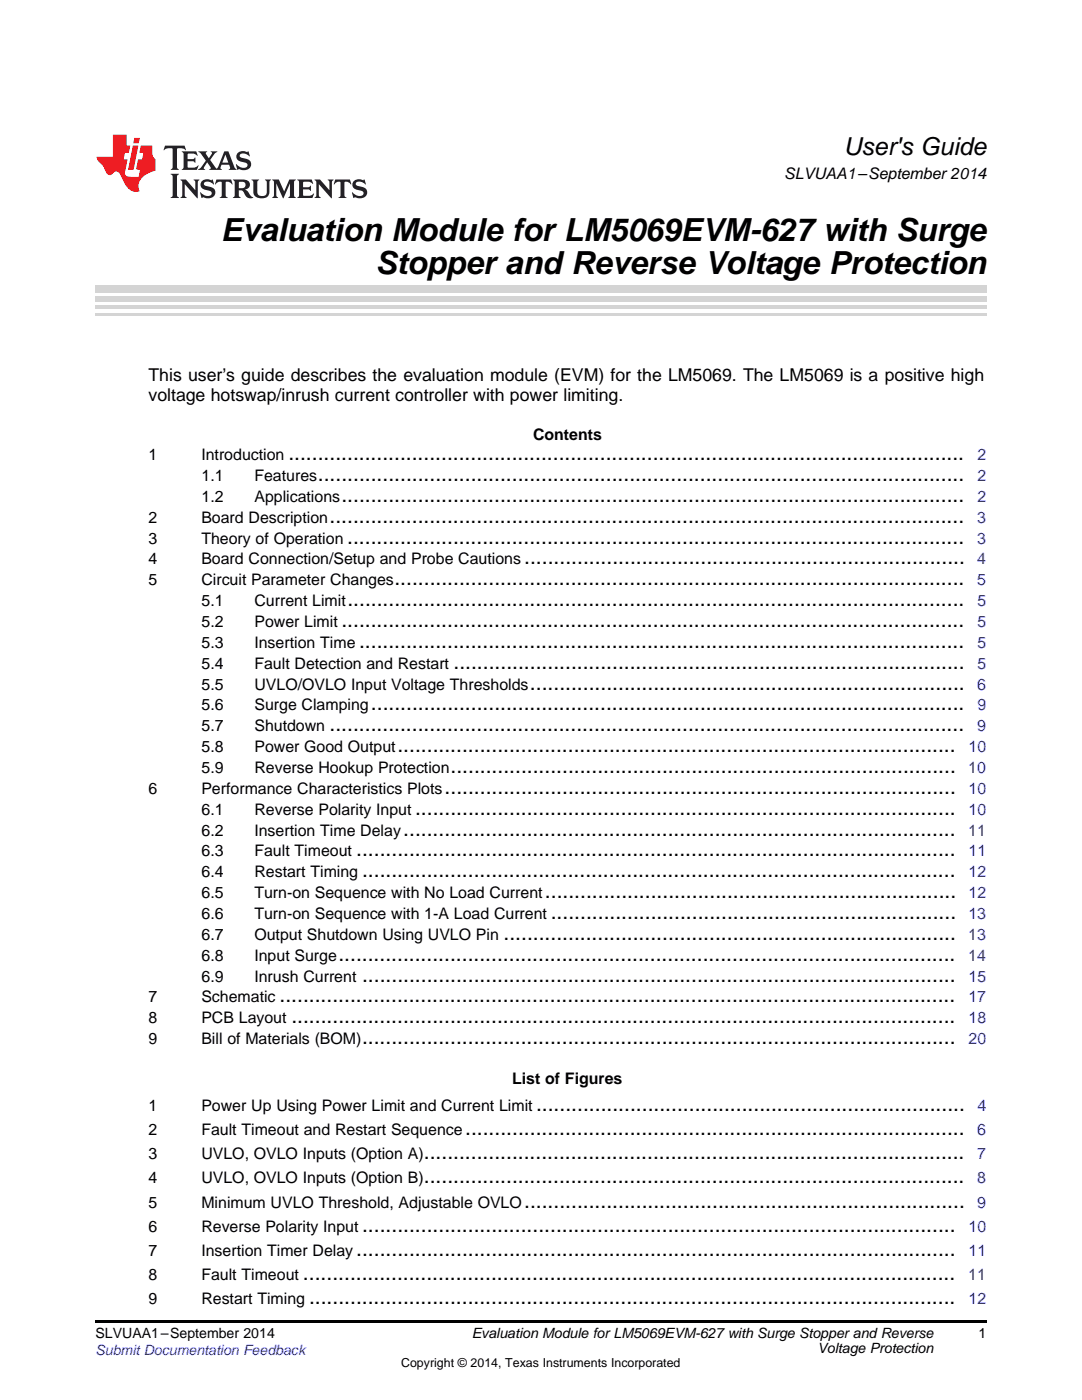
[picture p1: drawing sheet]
<svg xmlns="http://www.w3.org/2000/svg" width="216mm" height="279mm" viewBox="0 0 216 279" stroke-linecap="round" stroke-linejoin="round" font-family="sans-serif">
<defs><g id="words">
<g font-size="6.3">
<text x="44.1" y="48">Evaluation Module for LM5069EVM-627 with Surge</text>
<text x="74.9" y="54.8">Stopper and Reverse Voltage Protection</text>
</g>
<text font-size="4.9" x="168.3" y="30.9">User's Guide</text>
<g font-size="4.2">
<text x="57.5" y="91.8">...................................................................................................................</text>
<text x="63.4" y="96">..............................................................................................................</text>
<text x="68.1" y="100.2">..........................................................................................................</text>
<text x="65.8" y="104.3">............................................................................................................</text>
<text x="69.3" y="108.5">.........................................................................................................</text>
<text x="104.6" y="112.6">...........................................................................</text>
<text x="78.7" y="116.8">.................................................................................................</text>
<text x="68.1" y="125.1">..........................................................................................................</text>
<text x="69.3" y="121">.........................................................................................................</text>
<text x="71.6" y="129.3">.......................................................................................................</text>
<text x="90.5" y="133.5">.......................................................................................</text>
<text x="105.8" y="137.6">..........................................................................</text>
<text x="74" y="141.8">.....................................................................................................</text>
<text x="65.8" y="145.9">............................................................................................................</text>
<text x="79.3" y="150.1">...............................................................................................</text>
<text x="89.9" y="154.3">......................................................................................</text>
<text x="88.7" y="158.4">.......................................................................................</text>
<text x="80.5" y="166.8">..............................................................................................</text>
<text x="82.8" y="162.6">............................................................................................</text>
<text x="71.1" y="170.9">......................................................................................................</text>
<text x="72.2" y="175.1">.....................................................................................................</text>
<text x="108.7" y="179.2">......................................................................</text>
<text x="109.9" y="183.4">.....................................................................</text>
<text x="67.5" y="191.7">.........................................................................................................</text>
<text x="100.5" y="187.6">.............................................................................</text>
<text x="72.2" y="195.9">.....................................................................................................</text>
<text x="55.8" y="200.1">...................................................................................................................</text>
<text x="58.1" y="204.2">.................................................................................................................</text>
<text x="72.2" y="208.4">.....................................................................................................</text>
<text x="107" y="221.8">.........................................................................</text>
<text x="92.8" y="226.6">.....................................................................................</text>
<text x="84.6" y="231.4">............................................................................................</text>
<text x="84.6" y="236.2">............................................................................................</text>
<text x="72.2" y="245.8">.....................................................................................................</text>
<text x="104.6" y="241">...........................................................................</text>
<text x="71.1" y="250.6">......................................................................................................</text>
<text x="60.5" y="255.4">...............................................................................................................</text>
<text x="61.7" y="260.2">..............................................................................................................</text>
</g>
<g font-size="3.5">
<text x="29.6" y="76.1">This user’s guide describes the evaluation module (EVM) for the LM5069. The LM5069 is a positive high</text>
<text x="29.6" y="80">voltage hotswap/inrush current controller with power limiting.</text>
</g>
<g font-size="3.2">
<text x="156.5" y="35.7">SLVUAA1–September 2014</text>
<text x="106.4" y="87.8">Contents</text>
<text x="29.6" y="91.8">1</text>
<text x="40.2" y="91.8">Introduction</text>
<text x="40.2" y="96">1.1</text>
<text x="50.8" y="96">Features</text>
<text x="40.2" y="100.2">1.2</text>
<text x="50.8" y="100.2">Applications</text>
<text x="29.6" y="104.3">2</text>
<text x="40.2" y="104.3">Board Description</text>
<text x="29.6" y="108.5">3</text>
<text x="29.6" y="112.6">4</text>
<text x="40.2" y="108.5">Theory of Operation</text>
<text x="40.2" y="112.6">Board Connection/Setup and Probe Cautions</text>
<text x="29.6" y="116.8">5</text>
<text x="40.2" y="116.8">Circuit Parameter Changes</text>
<text x="40.2" y="121">5.1</text>
<text x="40.2" y="125.1">5.2</text>
<text x="50.8" y="121">Current Limit</text>
<text x="50.8" y="125.1">Power Limit</text>
<text x="40.2" y="129.3">5.3</text>
<text x="50.8" y="129.3">Insertion Time</text>
<text x="40.2" y="133.5">5.4</text>
<text x="40.2" y="137.6">5.5</text>
<text x="50.8" y="133.5">Fault Detection and Restart</text>
<text x="50.8" y="137.6">UVLO/OVLO Input Voltage Thresholds</text>
<text x="40.2" y="141.8">5.6</text>
<text x="50.8" y="141.8">Surge Clamping</text>
<text x="40.2" y="145.9">5.7</text>
<text x="50.8" y="145.9">Shutdown</text>
<text x="40.2" y="150.1">5.8</text>
<text x="40.2" y="154.3">5.9</text>
<text x="50.8" y="150.1">Power Good Output</text>
<text x="50.8" y="154.3">Reverse Hookup Protection</text>
<text x="29.6" y="158.4">6</text>
<text x="40.2" y="158.4">Performance Characteristics Plots</text>
<text x="40.2" y="162.6">6.1</text>
<text x="40.2" y="166.8">6.2</text>
<text x="50.8" y="162.6">Reverse Polarity Input</text>
<text x="50.8" y="166.8">Insertion Time Delay</text>
<text x="40.2" y="170.9">6.3</text>
<text x="50.8" y="170.9">Fault Timeout</text>
<text x="40.2" y="175.1">6.4</text>
<text x="40.2" y="179.2">6.5</text>
<text x="50.8" y="175.1">Restart Timing</text>
<text x="50.8" y="179.2">Turn-on Sequence with No Load Current</text>
<text x="40.2" y="183.4">6.6</text>
<text x="50.8" y="183.4">Turn-on Sequence with 1-A Load Current</text>
<text x="40.2" y="187.6">6.7</text>
<text x="40.2" y="191.7">6.8</text>
<text x="50.8" y="187.6">Output Shutdown Using UVLO Pin</text>
<text x="50.8" y="191.7">Input Surge</text>
<text x="40.2" y="195.9">6.9</text>
<text x="50.8" y="195.9">Inrush Current</text>
<text x="29.6" y="200.1">7</text>
<text x="40.2" y="200.1">Schematic</text>
<text x="29.6" y="204.2">8</text>
<text x="29.6" y="208.4">9</text>
<text x="40.2" y="204.2">PCB Layout</text>
<text x="40.2" y="208.4">Bill of Materials (BOM)</text>
<text x="29.6" y="221.8">1</text>
<text x="40.2" y="221.8">Power Up Using Power Limit and Current Limit</text>
<text x="102.2" y="216.3">List of Figures</text>
<text x="29.6" y="226.6">2</text>
<text x="40.2" y="226.6">Fault Timeout and Restart Sequence</text>
<text x="29.6" y="231.4">3</text>
<text x="40.2" y="231.4">UVLO, OVLO Inputs (Option A)</text>
<text x="29.6" y="236.2">4</text>
<text x="40.2" y="236.2">UVLO, OVLO Inputs (Option B)</text>
<text x="29.6" y="241">5</text>
<text x="29.6" y="245.8">6</text>
<text x="40.2" y="241">Minimum UVLO Threshold, Adjustable OVLO</text>
<text x="40.2" y="245.8">Reverse Polarity Input</text>
<text x="29.6" y="250.6">7</text>
<text x="40.2" y="250.6">Insertion Timer Delay</text>
<text x="29.6" y="255.4">8</text>
<text x="40.2" y="255.4">Fault Timeout</text>
<text x="29.6" y="260.2">9</text>
<text x="40.2" y="260.2">Restart Timing</text>
</g>
<g font-size="3.2" fill="#00f">
<text x="195" y="96">2</text>
<text x="195" y="91.8">2</text>
<text x="195" y="100.2">2</text>
<text x="195" y="104.3">3</text>
<text x="195" y="108.5">3</text>
<text x="195" y="112.6">4</text>
<text x="195" y="116.8">5</text>
<text x="195" y="121">5</text>
<text x="195" y="125.1">5</text>
<text x="195" y="129.3">5</text>
<text x="195" y="137.6">6</text>
<text x="195" y="133.5">5</text>
<text x="195" y="141.8">9</text>
<text x="195" y="145.9">9</text>
<text x="193.2" y="154.3">10</text>
<text x="193.3" y="150.1">10</text>
<text x="193.3" y="158.4">10</text>
<text x="193.2" y="166.8">11</text>
<text x="193.3" y="162.6">10</text>
<text x="193.3" y="170.9">11</text>
<text x="193.3" y="175.1">12</text>
<text x="193.3" y="179.2">12</text>
<text x="193.2" y="183.4">13</text>
<text x="193.2" y="187.6">13</text>
<text x="193.2" y="191.7">14</text>
<text x="193.3" y="195.9">15</text>
<text x="193.2" y="200.1">17</text>
<text x="193.3" y="204.2">18</text>
<text x="193.3" y="208.4">20</text>
<text x="195" y="221.8">4</text>
<text x="195" y="226.6">6</text>
<text x="195" y="231.4">7</text>
<text x="195" y="236.2">8</text>
<text x="193.3" y="245.8">10</text>
<text x="195" y="241">9</text>
<text x="193.3" y="250.6">11</text>
<text x="193.2" y="255.4">11</text>
<text x="193.3" y="260.2">12</text>
</g>
<g font-size="2.8">
<text x="19" y="267.1">SLVUAA1–September 2014</text>
<text x="94.2" y="267.1">Evaluation Module for LM5069EVM-627 with Surge Stopper and Reverse</text>
<text x="163.1" y="269.9">Voltage Protection</text>
<text x="195.3" y="267">1</text>
</g>
<text font-size="2.8" fill="#00f" x="19" y="270.4">Submit Documentation Feedback</text>
<text font-size="2.5" x="80" y="272.7">Copyright © 2014, Texas Instruments Incorporated</text>
</g></defs>
<path d="M19 263.5h177.8v.6h-177.8z" fill="#000"/>
<path d="M19 62.8h177.8" fill="none" stroke="#d4d4d4" stroke-width=".42"/>
<g fill="#d4d4d4">
<path d="M19 60.9h177.8v.7h-177.8z"/>
<path d="M19 59.1h177.8v1h-177.8z"/>
<path d="M19 57h177.8v1.4h-177.8z"/>
</g>
<path d="M32.9 29.1l-.3 .9h.1a1.64 1.64 0 0 1 1.7-.3l.1 3.6-.4 .6h1.6l-.4-.6v-3.5v-.1l.4-.1a1.36 1.36 0 0 1 1.3 .4h.1l-.3-.9zM36.3 30.2l.3 .3v.3v2.5v.3l-.3 .3h3l.3-.9h-.1a1.87 1.87 0 0 1-2 .4l-.1-1.2h1.2l.4 .3v-1.1l-.4 .3-1.2 .1 .1-1.1 .2-.1a1.66 1.66 0 0 1 1.7 .5l.1-.1-.3-.8zM39.6 30.2l1.5 1.9-.9 1.2-.7 .6h1.4l-.3-.3 .7-1.2 .8 1.2-.3 .3h2.5l-.3-.3 .2-.7h1.5l.2 .6-.3 .4h1.6l-.4-.5-1.2-3.2h-.8l-1.2 2.9-.4 .6-1.3-1.8 .9-1.1 .6-.6h-1.4l.3 .3-.6 1.1-.6-1 .2-.4zM45 30.8l.6 1.7h-1.2zM47.4 30.6a1.04 1.04 0 0 0-.2 1.1 1.04 1.04 0 0 0 1 .6l1 .2a.5 .5 0 0 1 .2 .6 .5 .5 0 0 1-.5 .4 1.76 1.76 0 0 1-1.7-.8l-.1 .1 .3 1.1 .2-.1a2.54 2.54 0 0 0 2.2-.3 1.12 1.12 0 0 0 .2-1.2 1.12 1.12 0 0 0-1-.6l-1-.3a.4 .4 0 0 1-.2-.4 .4 .4 0 0 1 .4-.3 1.6 1.6 0 0 1 1.6 .5h.1l-.3-1-.3 .2-.2-.1a1.62 1.62 0 0 0-1.7 .3zM34.1 34.7l.3 .3 .1 .3v3.6l-.1 .3-.3 .3h1.6l-.3-.3-.1-.3v-3.6l.1-.3 .3-.3zM36 35.8l.4 .6v2.5l-.1 .3-.3 .3h1.2l-.3-.6v-2.1l2.6 2.8v-3.2l.3-.6h-1.2l.3 .4 .1 1.7-1.9-2.1zM40.3 36.2a1.04 1.04 0 0 0-.2 1.1 1.04 1.04 0 0 0 .9 .6l1 .3a.5 .5 0 0 1 .2 .5 .5 .5 0 0 1-.4 .4 1.76 1.76 0 0 1-1.8-.7h-.1l.3 1.1 .2-.1a2.55 2.55 0 0 0 2.3-.3 1.12 1.12 0 0 0 .2-1.2 1.12 1.12 0 0 0-1-.6l-1-.3a.41 .41 0 0 1-.2-.4 .41 .41 0 0 1 .4-.3 1.6 1.6 0 0 1 1.5 .5h.1l-.3-1-.2 .2-.2-.1a1.64 1.64 0 0 0-1.7 .3zM43.2 35.8l-.3 1h.1a.95 .95 0 0 1 1.2-.5v2.6v.3l-.4 .3h1.6l-.3-.3-.1-.3v-2.4l.3-.2a1.02 1.02 0 0 1 1 .5h.1l-.3-1zM46.5 35.8l.3 .4v.2v2.5v.3l-.3 .3h1.5l-.3-.3-.1-1.2a.9 .9 0 0 1 1.2 .8 1.07 1.07 0 0 0 1.7 .6 1.97 1.97 0 0 1-1.1-1.3l-.5-.3a.98 .98 0 0 0 1-1 .98 .98 0 0 0-1-.9zM47.7 36.3h.2a.81 .81 0 0 1 1.1 .6 .64 .64 0 0 1-.7 .7h-.7zM50.2 35.8l.3 .4 .1 .2v1.9a1.59 1.59 0 0 0 2.1 1.2 1.15 1.15 0 0 0 1.1-1.2v-2.1l.3-.4h-1.2l.3 .6v1.9a.97 .97 0 0 1-.7 .9 .97 .97 0 0 1-1.1-.6l-.1-2.2 .1-.2 .3-.4zM54.3 35.8l.3 .4 .1 .2v2.5l-.4 .6h1.2l-.4-.6v-2.3l1.4 3 1.4-3v2.3l-.4 .6h1.5l-.3-.3v-.3v-2.5v-.2l.3-.4h-1.3l-1 2.4-1.1-2.4zM59.3 35.8l.3 .4 .1 .2v2.5l-.1 .3-.3 .3h3l.4-.8-.1-.1a1.88 1.88 0 0 1-2.1 .4v-1.2h1.2l.3 .3v-1l-.3 .2-1.2 .1v-1l.3-.1a1.66 1.66 0 0 1 1.6 .4h.1l-.3-.9zM62.8 35.8l.3 .6v2.5v.3l-.3 .3h1.2l-.4-.6v-2.1l2.6 2.8v-3.2l.3-.6h-1.1l.3 .4v1.7l-1.8-2.1zM66.9 35.8l-.3 1h.1a.95 .95 0 0 1 1.2-.5v2.6v.3l-.4 .3h1.6l-.3-.3-.1-.3v-2.4l.3-.2a1.02 1.02 0 0 1 1 .5h.1l-.3-1zM70.6 36.2a1.04 1.04 0 0 0-.2 1.1 1.04 1.04 0 0 0 .9 .6l1 .3a.5 .5 0 0 1 .2 .5 .5 .5 0 0 1-.4 .4 1.75 1.75 0 0 1-1.8-.7h-.1l.3 1.1 .2-.1a2.56 2.56 0 0 0 2.3-.3 1.12 1.12 0 0 0 .2-1.2 1.12 1.12 0 0 0-1-.6l-1-.3a.4 .4 0 0 1-.2-.4 .4 .4 0 0 1 .4-.3 1.6 1.6 0 0 1 1.5 .5h.1l-.3-1-.2 .2-.2-.1a1.64 1.64 0 0 0-1.7 .3z" fill="#231f20"/>
<path d="M22.5 26.9v4.4h-3.2a2.57 2.57 0 0 0 1.2 1.7l.4 .8a1.22 1.22 0 0 0 1.3 1.1l.2-.2a.9 .9 0 0 1 1-.5 .9 .9 0 0 1 .7 .9l.5 1.1a2.58 2.58 0 0 0 3.3 1.9 2.35 2.35 0 0 1 .9-3.1l1.1-.6 1.1-.3v-2.3a1.45 1.45 0 0 1-.6-1.3v-1.5h-2.3l-.3 1.5h.8l-.2 1.3h-.9l-.3 1.6 .1 .4 .7 .1-.3 1.4h-1.1a1.52 1.52 0 0 1-1.7-.6l.6-2.9h-.8l.2-1.3h.8l.3-1.5h-.7v-2.1zM26.5 29l-1 4.9h1.2l.9-4.9zM26.8 27.5l-.2 1.1h1.1l.2-1.1z" fill="#ee1d23"/>
<use href="#words"/>
</svg>
